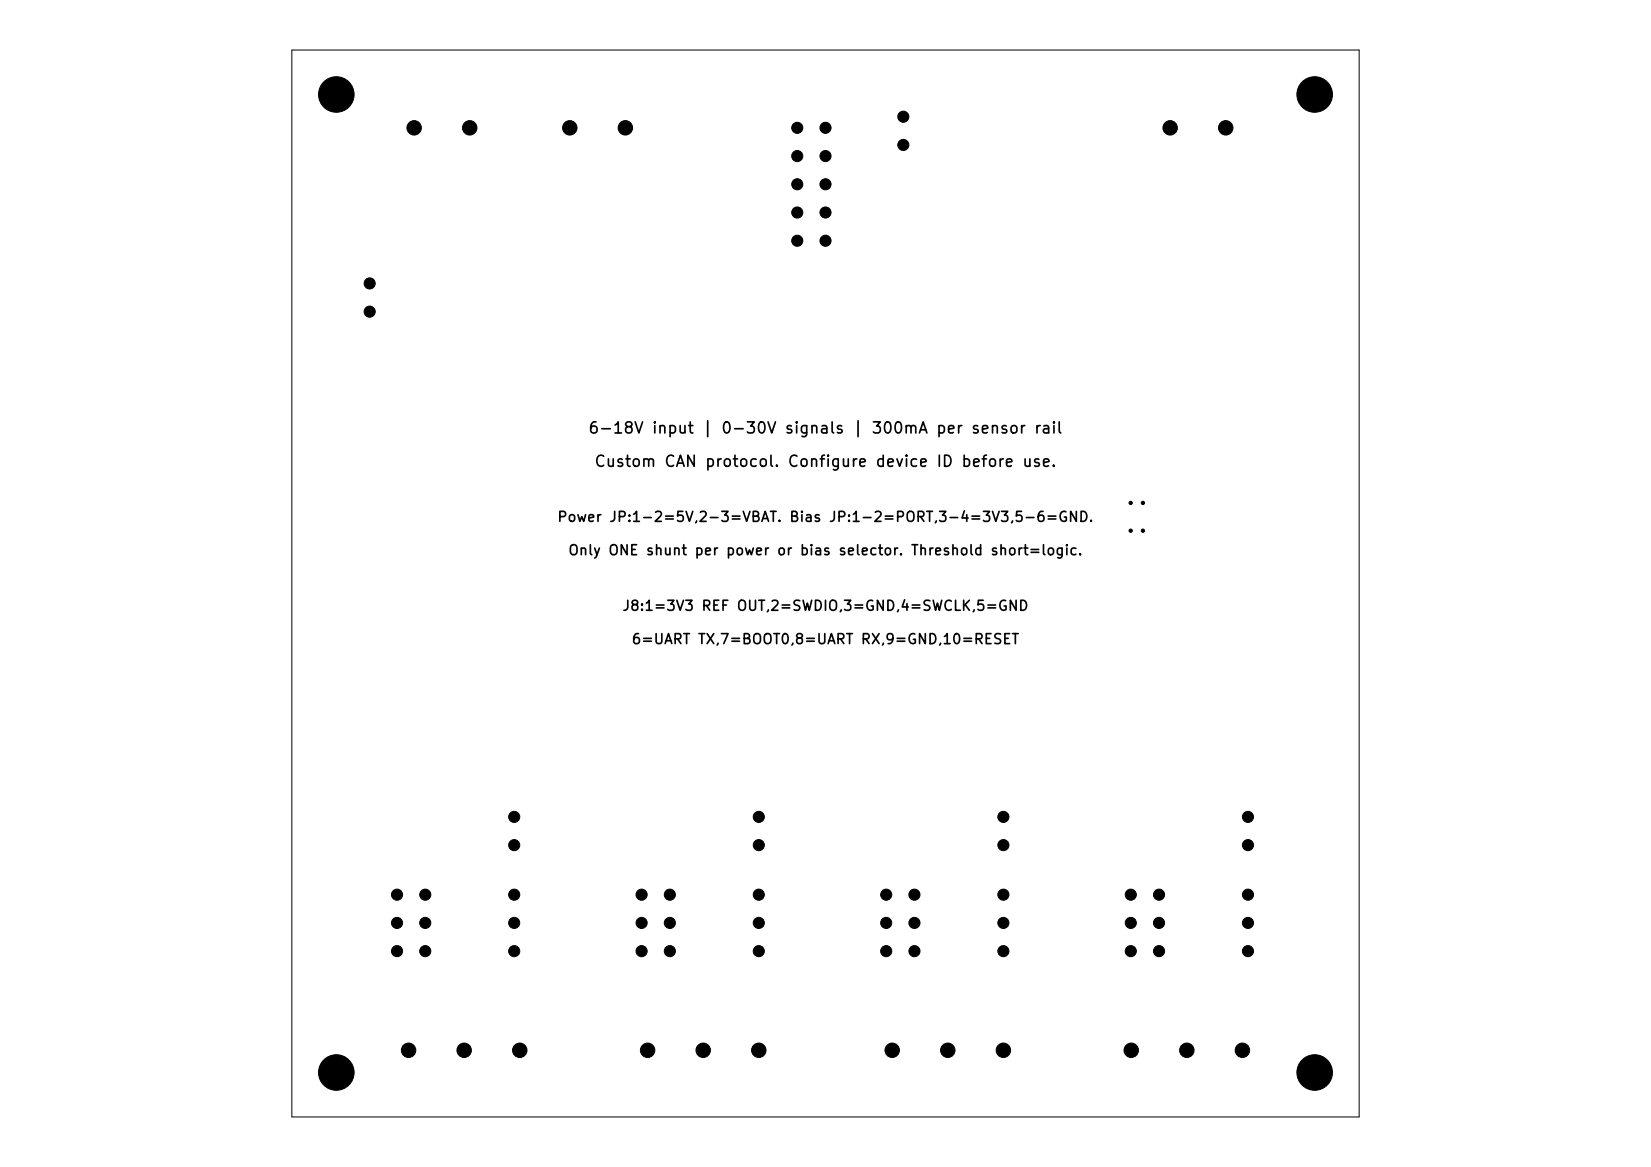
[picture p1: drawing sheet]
<svg xmlns="http://www.w3.org/2000/svg" width="297mm" height="210mm" viewBox="0 0 297 210" stroke-linecap="round" stroke-linejoin="round" font-family="sans-serif">
<defs><g id="words">
<g font-size="2">
<text x="105.7" y="78.5">6-18V input | 0-30V signals | 300mA per sensor rail</text>
<text x="106.8" y="84.5">Custom CAN protocol. Configure device ID before use.</text>
</g>
<g font-size="1.8">
<text x="100.1" y="94.4">Power JP:1-2=5V,2-3=VBAT. Bias JP:1-2=PORT,3-4=3V3,5-6=GND.</text>
<text x="102.1" y="100.4">Only ONE shunt per power or bias selector. Threshold short=logic.</text>
<text x="111.8" y="110.4">J8:1=3V3 REF OUT,2=SWDIO,3=GND,4=SWCLK,5=GND</text>
<text x="113.5" y="116.4">6=UART TX,7=BOOT0,8=UART RX,9=GND,10=RESET</text>
</g>
</g></defs>
<path d="M52.5 9h192v192h-192z" fill="none" stroke="#000" stroke-width=".18"/>
<g fill="#000" stroke="#000" stroke-width=".18">
<circle cx="60.5" cy="17" r="3.2"/>
<circle cx="236.5" cy="17" r="3.2"/>
<circle cx="74.5" cy="23" r="1.3"/>
<circle cx="84.5" cy="23" r="1.3"/>
<circle cx="102.5" cy="23" r="1.3"/>
<circle cx="112.5" cy="23" r="1.3"/>
<circle cx="143.4" cy="38.2" r="1"/>
<circle cx="143.4" cy="28.1" r="1"/>
<circle cx="143.4" cy="33.2" r="1"/>
<circle cx="143.4" cy="23" r="1"/>
<circle cx="148.5" cy="23" r="1"/>
<circle cx="148.5" cy="28.1" r="1"/>
<circle cx="148.5" cy="38.2" r="1"/>
<circle cx="148.5" cy="33.2" r="1"/>
<circle cx="162.5" cy="21" r="1"/>
<circle cx="162.5" cy="26.1" r="1"/>
<circle cx="210.5" cy="23" r="1.3"/>
<circle cx="220.5" cy="23" r="1.3"/>
<circle cx="66.5" cy="51" r="1"/>
<circle cx="66.5" cy="56.1" r="1"/>
<circle cx="143.4" cy="43.3" r="1"/>
<circle cx="148.5" cy="43.3" r="1"/>
<circle cx="203.4" cy="90.5" r=".3"/>
<circle cx="203.4" cy="95.5" r=".3"/>
<circle cx="205.6" cy="90.5" r=".3"/>
<circle cx="205.6" cy="95.5" r=".3"/>
<circle cx="92.5" cy="147" r="1"/>
<circle cx="92.5" cy="152.1" r="1"/>
<circle cx="136.5" cy="152.1" r="1"/>
<circle cx="136.5" cy="147" r="1"/>
<circle cx="180.5" cy="152.1" r="1"/>
<circle cx="180.5" cy="147" r="1"/>
<circle cx="224.5" cy="152.1" r="1"/>
<circle cx="224.5" cy="147" r="1"/>
<circle cx="71.4" cy="161" r="1"/>
<circle cx="71.4" cy="166.1" r="1"/>
<circle cx="71.4" cy="171.2" r="1"/>
<circle cx="76.5" cy="166.1" r="1"/>
<circle cx="76.5" cy="161" r="1"/>
<circle cx="76.5" cy="171.2" r="1"/>
<circle cx="92.5" cy="161" r="1"/>
<circle cx="92.5" cy="166.1" r="1"/>
<circle cx="92.5" cy="171.2" r="1"/>
<circle cx="115.4" cy="166.1" r="1"/>
<circle cx="115.4" cy="161" r="1"/>
<circle cx="115.4" cy="171.2" r="1"/>
<circle cx="120.5" cy="166.1" r="1"/>
<circle cx="120.5" cy="161" r="1"/>
<circle cx="120.5" cy="171.2" r="1"/>
<circle cx="136.5" cy="166.1" r="1"/>
<circle cx="136.5" cy="161" r="1"/>
<circle cx="136.5" cy="171.2" r="1"/>
<circle cx="159.4" cy="161" r="1"/>
<circle cx="159.4" cy="166.1" r="1"/>
<circle cx="159.4" cy="171.2" r="1"/>
<circle cx="164.5" cy="166.1" r="1"/>
<circle cx="164.5" cy="161" r="1"/>
<circle cx="164.5" cy="171.2" r="1"/>
<circle cx="180.5" cy="166.1" r="1"/>
<circle cx="180.5" cy="161" r="1"/>
<circle cx="180.5" cy="171.2" r="1"/>
<circle cx="203.4" cy="161" r="1"/>
<circle cx="203.4" cy="166.1" r="1"/>
<circle cx="203.4" cy="171.2" r="1"/>
<circle cx="208.5" cy="161" r="1"/>
<circle cx="208.5" cy="166.1" r="1"/>
<circle cx="208.5" cy="171.2" r="1"/>
<circle cx="224.5" cy="166.1" r="1"/>
<circle cx="224.5" cy="161" r="1"/>
<circle cx="224.5" cy="171.2" r="1"/>
<circle cx="60.5" cy="193" r="3.2"/>
<circle cx="73.5" cy="189" r="1.3"/>
<circle cx="83.5" cy="189" r="1.3"/>
<circle cx="93.5" cy="189" r="1.3"/>
<circle cx="116.5" cy="189" r="1.3"/>
<circle cx="126.5" cy="189" r="1.3"/>
<circle cx="136.5" cy="189" r="1.3"/>
<circle cx="160.5" cy="189" r="1.3"/>
<circle cx="170.5" cy="189" r="1.3"/>
<circle cx="180.5" cy="189" r="1.3"/>
<circle cx="203.5" cy="189" r="1.3"/>
<circle cx="213.5" cy="189" r="1.3"/>
<circle cx="223.5" cy="189" r="1.3"/>
<circle cx="236.5" cy="193" r="3.2"/>
</g>
<use href="#words"/>
</svg>
